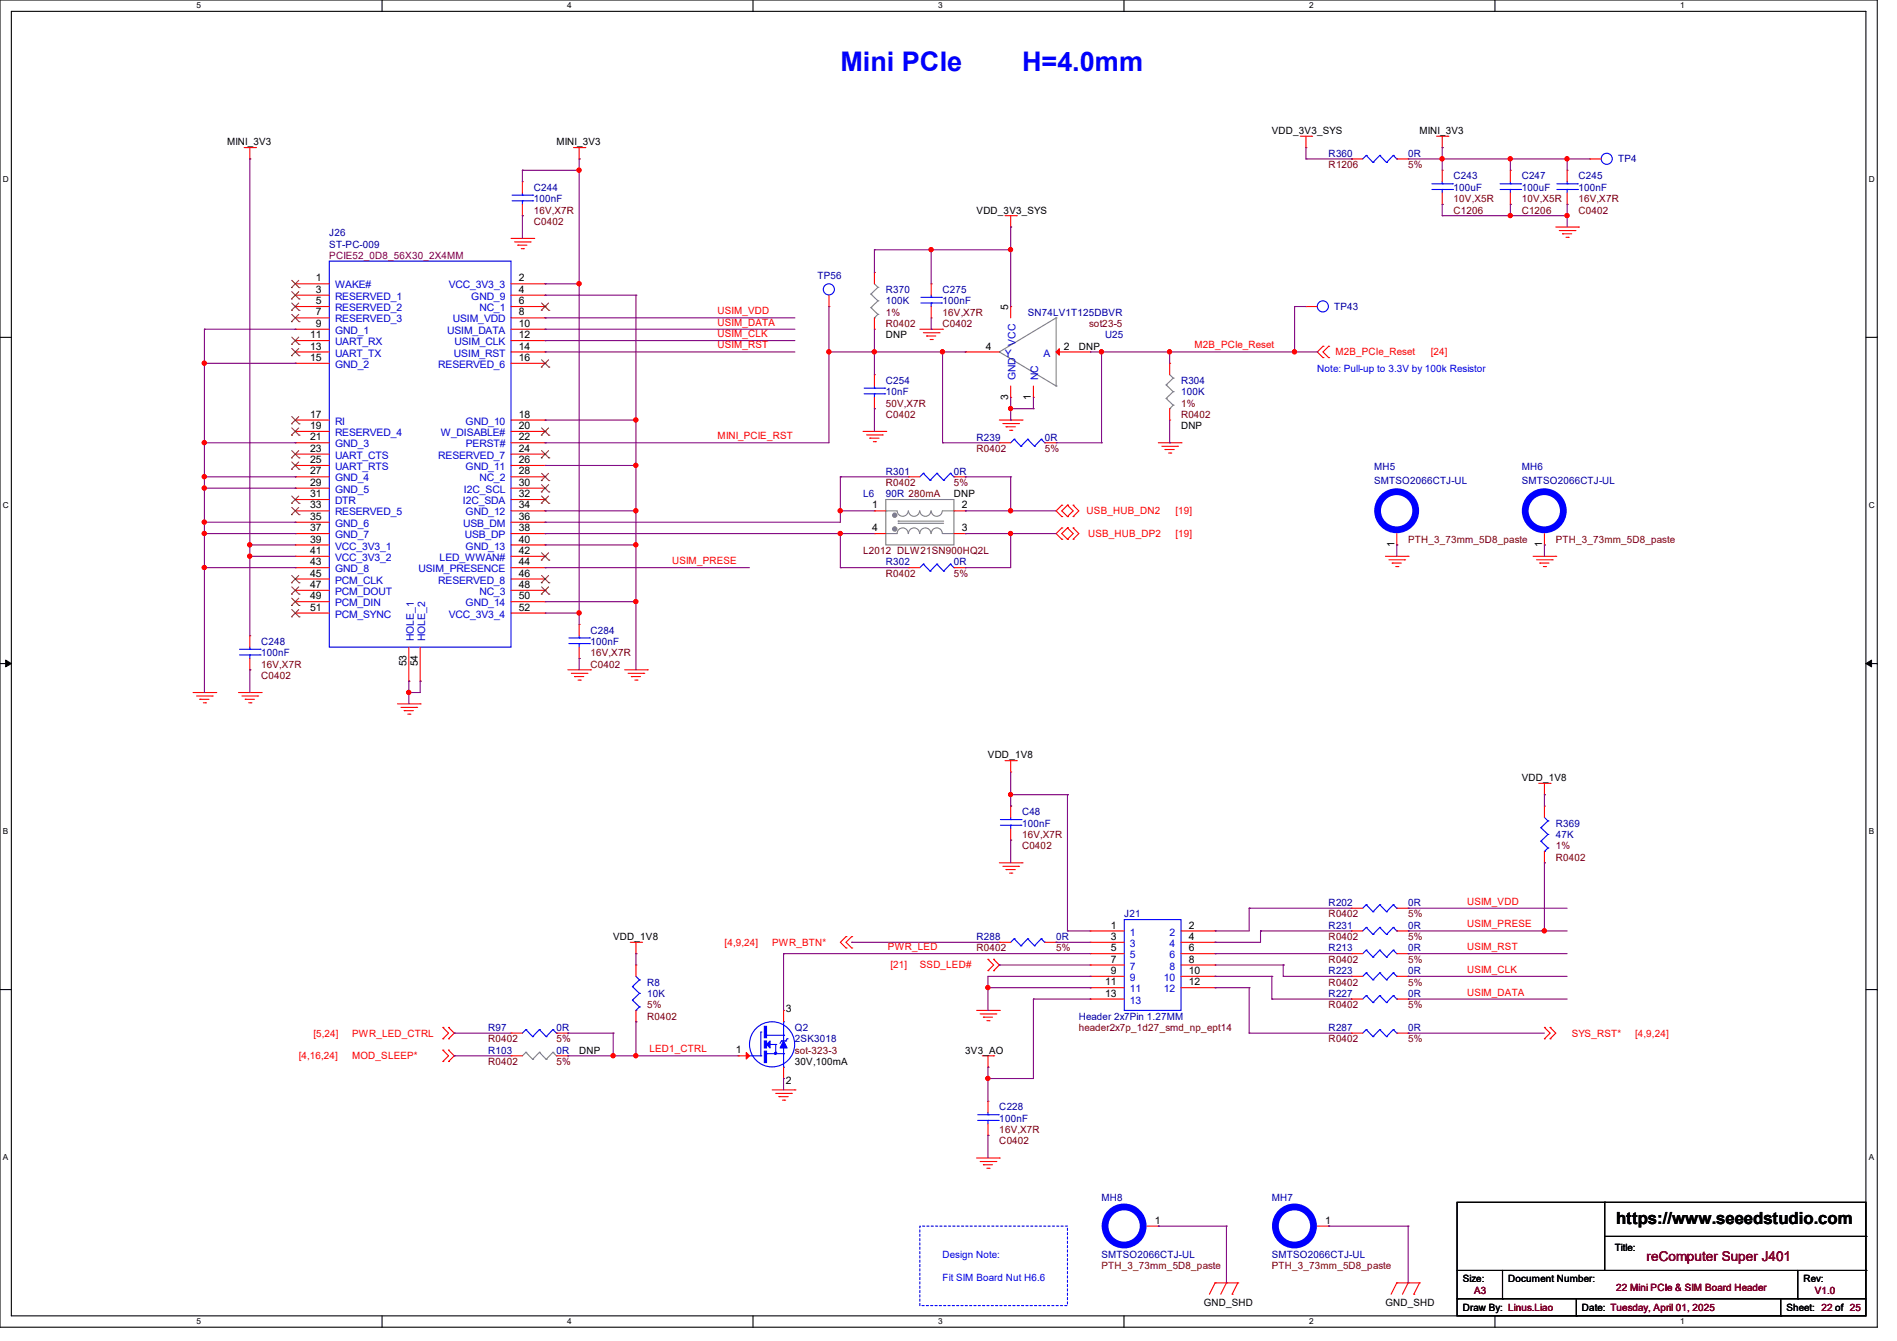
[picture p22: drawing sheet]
<svg xmlns="http://www.w3.org/2000/svg" width="297mm" height="210mm" viewBox="0 0 297 210" stroke-linecap="round" stroke-linejoin="round" font-family="sans-serif">
<defs><g id="words">
<g font-size="4.2" fill="#00f">
<text x="131.6" y="11">Mini PCIe</text>
<text x="160" y="11">H=4.0mm</text>
</g>
<text font-size="2.6" x="253" y="191.8">https://www.seeedstudio.com</text>
<text font-size="2.1" fill="#800000" x="257.8" y="197.5">reComputer Super J401</text>
<g font-size="1.6">
<text x="35.6" y="22.8">MINI_3V3</text>
<text x="87.1" y="22.8">MINI_3V3</text>
<text x="199.1" y="21">VDD_3V3_SYS</text>
<text x="222.2" y="21">MINI_3V3</text>
<text x="152.9" y="33.4">VDD_3V3_SYS</text>
<text x="49.4" y="44.1">1</text>
<text x="49.4" y="45.8">3</text>
<text x="49.4" y="47.6">5</text>
<text x="81.2" y="44.1">2</text>
<text x="81.2" y="45.8">4</text>
<text x="81.2" y="47.6">6</text>
<text x="48.6" y="53">11</text>
<text x="49.4" y="49.4">7</text>
<text x="49.4" y="51.2">9</text>
<text x="81.2" y="49.4">8</text>
<text x="81.2" y="51.2">10</text>
<text x="81.2" y="53">12</text>
<text x="138.7" y="53">DNP</text>
<text x="157.9" y="48.6" transform="rotate(-90 157.9 48.6)">5</text>
<text x="48.6" y="54.7">13</text>
<text x="48.6" y="56.5">15</text>
<text x="81.2" y="54.7">14</text>
<text x="81.2" y="56.5">16</text>
<text x="154.3" y="54.7">4</text>
<text x="166.6" y="54.7">2</text>
<text x="168.9" y="54.8">DNP</text>
<text x="48.6" y="65.4">17</text>
<text x="81.2" y="65.4">18</text>
<text x="157.9" y="62.6" transform="rotate(-90 157.9 62.6)">3</text>
<text x="161.4" y="62.6" transform="rotate(-90 161.4 62.6)">1</text>
<text x="48.6" y="67.2">19</text>
<text x="48.6" y="69">21</text>
<text x="48.6" y="70.7">23</text>
<text x="81.2" y="67.2">20</text>
<text x="81.2" y="69">22</text>
<text x="81.2" y="70.7">24</text>
<text x="184.9" y="67.2">DNP</text>
<text x="48.6" y="72.5">25</text>
<text x="48.6" y="74.3">27</text>
<text x="48.6" y="76.1">29</text>
<text x="48.6" y="77.9">31</text>
<text x="81.2" y="72.5">26</text>
<text x="81.2" y="74.3">28</text>
<text x="81.2" y="76.1">30</text>
<text x="81.2" y="77.9">32</text>
<text x="149.4" y="77.9">DNP</text>
<text x="48.6" y="79.6">33</text>
<text x="48.6" y="81.4">35</text>
<text x="48.6" y="83.2">37</text>
<text x="81.2" y="79.6">34</text>
<text x="81.2" y="81.4">36</text>
<text x="81.2" y="83.2">38</text>
<text x="136.6" y="79.6">1</text>
<text x="136.6" y="83.2">4</text>
<text x="150.6" y="79.6">2</text>
<text x="150.6" y="83.2">3</text>
<text x="48.6" y="85">39</text>
<text x="48.6" y="86.7">41</text>
<text x="48.6" y="88.5">43</text>
<text x="81.2" y="85">40</text>
<text x="81.2" y="86.7">42</text>
<text x="81.2" y="88.5">44</text>
<text x="218.3" y="85.7" transform="rotate(-90 218.3 85.7)">1</text>
<text x="241.4" y="85.7" transform="rotate(-90 241.4 85.7)">1</text>
<text x="48.6" y="90.3">45</text>
<text x="48.6" y="92.1">47</text>
<text x="48.6" y="93.9">49</text>
<text x="48.6" y="95.6">51</text>
<text x="81.2" y="90.3">46</text>
<text x="81.2" y="92.1">48</text>
<text x="81.2" y="93.9">50</text>
<text x="81.2" y="95.6">52</text>
<text x="63.6" y="104.3" transform="rotate(-90 63.6 104.3)">53</text>
<text x="65.4" y="104.3" transform="rotate(-90 65.4 104.3)">54</text>
<text x="154.7" y="118.8">VDD_1V8</text>
<text x="238.3" y="122.3">VDD_1V8</text>
<text x="96" y="147.2">VDD_1V8</text>
<text x="173.9" y="145.4">1</text>
<text x="173.9" y="147.2">3</text>
<text x="173.9" y="149">5</text>
<text x="186.1" y="145.4">2</text>
<text x="186.1" y="147.2">4</text>
<text x="186.1" y="149">6</text>
<text x="173" y="154.3">11</text>
<text x="173.9" y="150.8">7</text>
<text x="173.9" y="152.5">9</text>
<text x="186.1" y="150.8">8</text>
<text x="186.1" y="152.5">10</text>
<text x="186.1" y="154.3">12</text>
<text x="123.1" y="158.4">3</text>
<text x="173" y="156.1">13</text>
<text x="90.7" y="165">DNP</text>
<text x="115.2" y="165">1</text>
<text x="124.5" y="166.8">30V,100mA</text>
<text x="151.1" y="165">3V3_AO</text>
<text x="123.1" y="169.8">2</text>
<text x="180.8" y="191.6">1</text>
<text x="207.5" y="191.6">1</text>
<text x="252.8" y="196">Title:</text>
<text x="229" y="200.7">Size:</text>
<text x="236.1" y="200.7">Document Number:</text>
<text x="282.4" y="200.7">Rev:</text>
<text x="188.5" y="204.5">GND_SHD</text>
<text x="216.9" y="204.5">GND_SHD</text>
<text x="229" y="205.4">Draw By: Linus.Liao</text>
<text x="247.7" y="205.4">Date: Tuesday, April 01, 2025</text>
<text x="279.7" y="205.4">Sheet: 22 of 25</text>
</g>
<g font-size="1.6" fill="#0000a0">
<text x="83.6" y="29.9">C244</text>
<text x="208" y="24.6">R360</text>
<text x="220.5" y="24.6">0R</text>
<text x="227.6" y="28.1">C243</text>
<text x="227.6" y="29.9">100uF</text>
<text x="238.3" y="28.1">C247</text>
<text x="238.3" y="29.9">100uF</text>
<text x="247.1" y="28.1">C245</text>
<text x="247.1" y="29.9">100nF</text>
<text x="253.4" y="25.4">TP4</text>
<text x="83.6" y="31.7">100nF</text>
<text x="51.6" y="37">J26</text>
<text x="51.6" y="38.8">ST-PC-009</text>
<text x="128" y="43.8">TP56</text>
<text x="138.7" y="45.9">R370</text>
<text x="138.7" y="47.7">100K</text>
<text x="147.6" y="45.9">C275</text>
<text x="147.6" y="47.7">100nF</text>
<text x="160.9" y="49.4">SN74LV1T125DBVR</text>
<text x="173" y="53">U25</text>
<text x="208.9" y="48.6">TP43</text>
<text x="138.7" y="60.1">C254</text>
<text x="138.7" y="61.9">10nF</text>
<text x="184.9" y="60.1">R304</text>
<text x="184.9" y="61.9">100K</text>
<text x="152.9" y="69">R239</text>
<text x="163.6" y="69">0R</text>
<text x="135.1" y="77.9">L6</text>
<text x="138.7" y="74.3">R301</text>
<text x="138.7" y="77.9">90R 280mA</text>
<text x="149.3" y="74.3">0R</text>
<text x="215.1" y="73.6">MH5</text>
<text x="215.1" y="75.8">SMTSO2066CTJ-UL</text>
<text x="238.3" y="73.6">MH6</text>
<text x="238.3" y="75.8">SMTSO2066CTJ-UL</text>
<text x="138.7" y="88.6">R302</text>
<text x="149.3" y="88.6">0R</text>
<text x="40.9" y="101">C248</text>
<text x="92.5" y="99.2">C284</text>
<text x="92.5" y="101">100nF</text>
<text x="40.9" y="102.8">100nF</text>
<text x="160" y="127.7">C48</text>
<text x="160" y="129.5">100nF</text>
<text x="243.6" y="129.5">R369</text>
<text x="243.6" y="131.2">47K</text>
<text x="176" y="143.7">J21</text>
<text x="208" y="141.9">R202</text>
<text x="220.5" y="141.9">0R</text>
<text x="152.9" y="147.2">R288</text>
<text x="165.4" y="147.2">0R</text>
<text x="208" y="149">R213</text>
<text x="208" y="145.5">R231</text>
<text x="220.5" y="149">0R</text>
<text x="220.5" y="145.5">0R</text>
<text x="101.3" y="154.3">R8</text>
<text x="208" y="152.6">R223</text>
<text x="220.5" y="152.6">0R</text>
<text x="76.5" y="161.5">R97</text>
<text x="87.1" y="161.5">0R</text>
<text x="101.3" y="156.1">10K</text>
<text x="124.5" y="161.5">Q2</text>
<text x="168.9" y="159.7">Header 2x7Pin 1.27MM</text>
<text x="208" y="161.5">R287</text>
<text x="208" y="156.1">R227</text>
<text x="220.5" y="161.5">0R</text>
<text x="220.5" y="156.1">0R</text>
<text x="76.5" y="165">R103</text>
<text x="87.1" y="165">0R</text>
<text x="124.5" y="163.2">2SK3018</text>
<text x="156.5" y="173.9">C228</text>
<text x="156.5" y="175.7">100nF</text>
<text x="172.5" y="188.1">MH8</text>
<text x="199.1" y="188.1">MH7</text>
<text x="172.5" y="197">SMTSO2066CTJ-UL</text>
<text x="199.1" y="197">SMTSO2066CTJ-UL</text>
</g>
<g font-size="1.6" fill="#800000">
<text x="208" y="26.3">R1206</text>
<text x="220.5" y="26.3">5%</text>
<text x="83.6" y="35.2">C0402</text>
<text x="83.6" y="33.4">16V,X7R</text>
<text x="227.6" y="33.4">C1206</text>
<text x="227.6" y="31.7">10V,X5R</text>
<text x="238.3" y="33.4">C1206</text>
<text x="238.3" y="31.7">10V,X5R</text>
<text x="247.1" y="33.4">C0402</text>
<text x="247.1" y="31.7">16V,X7R</text>
<text x="138.7" y="49.4">1%</text>
<text x="138.7" y="51.2">R0402</text>
<text x="147.6" y="51.2">C0402</text>
<text x="147.6" y="49.4">16V,X7R</text>
<text x="170.5" y="51.2">sot23-5</text>
<text x="138.7" y="65.4">C0402</text>
<text x="138.7" y="63.7">50V,X7R</text>
<text x="184.9" y="63.7">1%</text>
<text x="184.9" y="65.4">R0402</text>
<text x="152.9" y="70.8">R0402</text>
<text x="163.6" y="70.8">5%</text>
<text x="138.7" y="76.1">R0402</text>
<text x="149.4" y="76.1">5%</text>
<text x="135.1" y="86.8">L2012 DLW21SN900HQ2L</text>
<text x="220.5" y="85">PTH_3_73mm_5D8_paste</text>
<text x="243.6" y="85">PTH_3_73mm_5D8_paste</text>
<text x="138.7" y="90.3">R0402</text>
<text x="149.4" y="90.3">5%</text>
<text x="40.9" y="106.3">C0402</text>
<text x="40.9" y="104.6">16V,X7R</text>
<text x="92.5" y="104.6">C0402</text>
<text x="92.5" y="102.8">16V,X7R</text>
<text x="160" y="131.2">16V,X7R</text>
<text x="160" y="133">C0402</text>
<text x="243.6" y="133">1%</text>
<text x="243.6" y="134.8">R0402</text>
<text x="208" y="143.7">R0402</text>
<text x="220.5" y="143.7">5%</text>
<text x="152.9" y="149">R0402</text>
<text x="165.4" y="149">5%</text>
<text x="208" y="147.2">R0402</text>
<text x="220.5" y="147.2">5%</text>
<text x="208" y="150.8">R0402</text>
<text x="208" y="154.3">R0402</text>
<text x="220.5" y="150.8">5%</text>
<text x="220.5" y="154.3">5%</text>
<text x="101.3" y="157.9">5%</text>
<text x="101.3" y="159.7">R0402</text>
<text x="168.9" y="161.5">header2x7p_1d27_smd_np_ept14</text>
<text x="208" y="157.9">R0402</text>
<text x="220.5" y="157.9">5%</text>
<text x="76.5" y="163.2">R0402</text>
<text x="76.5" y="166.8">R0402</text>
<text x="87.1" y="163.2">5%</text>
<text x="87.1" y="166.8">5%</text>
<text x="124.5" y="165">sot-323-3</text>
<text x="208" y="163.2">R0402</text>
<text x="220.5" y="163.2">5%</text>
<text x="156.5" y="179.2">C0402</text>
<text x="156.5" y="177.5">16V,X7R</text>
<text x="172.5" y="198.8">PTH_3_73mm_5D8_paste</text>
<text x="199.1" y="198.8">PTH_3_73mm_5D8_paste</text>
<text x="230.8" y="202.7">A3</text>
<text x="253" y="202.2">22 Mini PCIe &amp; SIM Board Header</text>
<text x="284.1" y="202.7">V1.0</text>
</g>
<text font-size="1.6" fill="#800040" x="51.6" y="40.6">PCIE52_0D8_56X30_2X4MM</text>
<g font-size="1.6" fill="#00c">
<text x="52.5" y="45.2">WAKE#</text>
<text x="52.5" y="46.9">RESERVED_1</text>
<text x="70.3" y="45.2">VCC_3V3_3</text>
<text x="73.8" y="46.9">GND_9</text>
<text x="52.5" y="48.7">RESERVED_2</text>
<text x="52.5" y="50.5">RESERVED_3</text>
<text x="52.5" y="52.3">GND_1</text>
<text x="70" y="52.3">USIM_DATA</text>
<text x="70.9" y="50.5">USIM_VDD</text>
<text x="75.1" y="48.7">NC_1</text>
<text x="52.5" y="54.1">UART_RX</text>
<text x="52.5" y="55.8">UART_TX</text>
<text x="52.5" y="57.6">GND_2</text>
<text x="68.6" y="57.6">RESERVED_6</text>
<text x="71.1" y="55.8">USIM_RST</text>
<text x="71.2" y="54.1">USIM_CLK</text>
<text x="157.4" y="55.8">Y</text>
<text x="159" y="59.6" transform="rotate(-90 159 59.6)">GND</text>
<text x="159" y="54.1" transform="rotate(-90 159 54.1)">VCC</text>
<text x="162.6" y="59.6" transform="rotate(-90 162.6 59.6)">NC</text>
<text x="163.4" y="55.8">A</text>
<text x="52.5" y="66.5">RI</text>
<text x="52.5" y="68.3">RESERVED_4</text>
<text x="52.5" y="70.1">GND_3</text>
<text x="52.5" y="71.8">UART_CTS</text>
<text x="68.6" y="71.8">RESERVED_7</text>
<text x="69" y="68.3">W_DISABLE#</text>
<text x="72.9" y="66.5">GND_10</text>
<text x="72.9" y="70.1">PERST#</text>
<text x="52.5" y="73.6">UART_RTS</text>
<text x="52.5" y="75.4">GND_4</text>
<text x="52.5" y="77.2">GND_5</text>
<text x="72.6" y="77.2">I2C_SCL</text>
<text x="72.9" y="73.6">GND_11</text>
<text x="75.1" y="75.4">NC_2</text>
<text x="52.5" y="79">DTR</text>
<text x="52.5" y="80.7">RESERVED_5</text>
<text x="52.5" y="82.5">GND_6</text>
<text x="72.5" y="79">I2C_SDA</text>
<text x="72.5" y="82.5">USB_DM</text>
<text x="72.9" y="80.7">GND_12</text>
<text x="52.5" y="84.3">GND_7</text>
<text x="52.5" y="86.1">VCC_3V3_1</text>
<text x="52.5" y="87.8">VCC_3V3_2</text>
<text x="52.5" y="89.6">GND_8</text>
<text x="65.5" y="89.6">USIM_PRESENCE</text>
<text x="68.8" y="87.8">LED_WWAN#</text>
<text x="72.8" y="84.3">USB_DP</text>
<text x="72.9" y="86.1">GND_13</text>
<text x="52.5" y="91.4">PCM_CLK</text>
<text x="52.5" y="93.2">PCM_DOUT</text>
<text x="52.5" y="95">PCM_DIN</text>
<text x="68.6" y="91.4">RESERVED_8</text>
<text x="72.9" y="95">GND_14</text>
<text x="75.1" y="93.2">NC_3</text>
<text x="52.5" y="96.7">PCM_SYNC</text>
<text x="64.8" y="100.5" transform="rotate(-90 64.8 100.5)">HOLE_1</text>
<text x="66.5" y="100.5" transform="rotate(-90 66.5 100.5)">HOLE_2</text>
<text x="70.3" y="96.7">VCC_3V3_4</text>
<text x="176.9" y="146.5">1</text>
<text x="176.9" y="148.3">3</text>
<text x="183.1" y="146.5">2</text>
<text x="183.1" y="148.3">4</text>
<text x="176.9" y="150.1">5</text>
<text x="176.9" y="151.9">7</text>
<text x="176.9" y="153.6">9</text>
<text x="176.9" y="155.4">11</text>
<text x="182.2" y="153.6">10</text>
<text x="182.2" y="155.4">12</text>
<text x="183.1" y="150.1">6</text>
<text x="183.1" y="151.9">8</text>
<text x="176.9" y="157.2">13</text>
</g>
<g font-size="1.6" fill="#f00">
<text x="112.4" y="49.2">USIM_VDD</text>
<text x="112.4" y="51">USIM_DATA</text>
<text x="112.4" y="52.8">USIM_CLK</text>
<text x="112.4" y="54.6">USIM_RST</text>
<text x="187" y="54.6">M2B_PCIe_Reset</text>
<text x="209.1" y="55.7">M2B_PCIe_Reset</text>
<text x="224" y="55.7">[24]</text>
<text x="112.4" y="68.8">MINI_PCIE_RST</text>
<text x="170.1" y="80.6">USB_HUB_DN2</text>
<text x="184" y="80.6">[19]</text>
<text x="105.2" y="88.3">USIM_PRESE</text>
<text x="170.3" y="84.1">USB_HUB_DP2</text>
<text x="184" y="84.1">[19]</text>
<text x="229.7" y="141.7">USIM_VDD</text>
<text x="113.5" y="148.1">[4,9,24]</text>
<text x="120.9" y="148.1">PWR_BTN*</text>
<text x="139" y="148.8">PWR_LED</text>
<text x="229.7" y="148.8">USIM_RST</text>
<text x="229.7" y="145.2">USIM_PRESE</text>
<text x="139.4" y="151.7">[21]</text>
<text x="144" y="151.7">SSD_LED#</text>
<text x="229.7" y="155.9">USIM_DATA</text>
<text x="229.7" y="152.4">USIM_CLK</text>
<text x="46.8" y="165.9">[4,16,24]</text>
<text x="49.1" y="162.3">[5,24]</text>
<text x="55.1" y="162.3">PWR_LED_CTRL</text>
<text x="55.1" y="165.9">MOD_SLEEP*</text>
<text x="101.7" y="164.8">LED1_CTRL</text>
<text x="246.1" y="162.3">SYS_RST*</text>
<text x="256" y="162.3">[4,9,24]</text>
</g>
<g font-size="1.6" fill="#00f">
<text x="206.2" y="58.3">Note: Pull-up to 3.3V by 100k Resistor</text>
<text x="147.6" y="197">Design Note:</text>
<text x="147.6" y="200.6">Fit SIM Board Nut H6.6</text>
</g>
<g font-size="1.3">
<text x="30.8" y="1.3">5</text>
<text x="88.8" y="1.3">4</text>
<text x="146.9" y="1.3">3</text>
<text x="205" y="1.3">2</text>
<text x="263.1" y="1.3">1</text>
<text x=".5" y="28.4">D</text>
<text x="292.6" y="28.4">D</text>
<text x=".5" y="79.5">C</text>
<text x="292.6" y="79.5">C</text>
<text x=".5" y="130.6">B</text>
<text x="292.6" y="130.6">B</text>
<text x=".5" y="181.7">A</text>
<text x="292.6" y="181.7">A</text>
<text x="30.8" y="207.4">5</text>
<text x="88.8" y="207.4">4</text>
<text x="146.9" y="207.4">3</text>
<text x="205" y="207.4">2</text>
<text x="263.1" y="207.4">1</text>
</g>
</g></defs>
<path d="M0 0h293.9v207.9h-293.9zM1.8 1.8h290.3v204.3h-290.3z" fill="none" stroke="#000" stroke-width=".17"/>
<g fill="#fff">
<path d="M30.8 .2h.7v1.4h-.7z"/>
<path d="M30.8 206.2h.7v1.4h-.7z"/>
</g>
<path d="M59.8 0v1.8M59.8 206.1v1.8" fill="none" stroke="#000" stroke-width=".17"/>
<g fill="#fff">
<path d="M88.8 .2h.7v1.4h-.7z"/>
<path d="M88.8 206.2h.7v1.4h-.7z"/>
</g>
<path d="M117.9 0v1.8M117.9 206.1v1.8" fill="none" stroke="#000" stroke-width=".17"/>
<g fill="#fff">
<path d="M146.9 .2h.7v1.4h-.7z"/>
<path d="M146.9 206.2h.7v1.4h-.7z"/>
</g>
<path d="M176 0v1.8M176 206.1v1.8" fill="none" stroke="#000" stroke-width=".17"/>
<g fill="#fff">
<path d="M205 .2h.7v1.4h-.7z"/>
<path d="M205 206.2h.7v1.4h-.7z"/>
</g>
<path d="M234.1 0v1.8M234.1 206.1v1.8" fill="none" stroke="#000" stroke-width=".17"/>
<g fill="#fff">
<path d="M263.1 .2h.6v1.4h-.6z"/>
<path d="M263.1 206.2h.6v1.4h-.6z"/>
<path d="M.5 27.3h.9v1.4h-.9z"/>
<path d="M292.6 27.3h.9v1.4h-.9z"/>
<path d="M.5 78.4h.9v1.4h-.9z"/>
<path d="M292.6 78.4h.9v1.4h-.9z"/>
</g>
<path d="M0 52.8h1.8M292.1 52.8h1.8" fill="none" stroke="#000" stroke-width=".17"/>
<g fill="#fff">
<path d="M.5 129.5h.8v1.4h-.8z"/>
<path d="M292.6 129.5h.8v1.4h-.8z"/>
</g>
<path d="M0 103.9h1.8M292.1 103.9h1.8" fill="none" stroke="#000" stroke-width=".17"/>
<path d="M.9 103.4l.9 .5-.9 .5zM292.1 103.9l.9-.5v1z" fill="#000" stroke="#000" stroke-width=".16"/>
<g fill="#fff">
<path d="M.5 180.5h.8v1.4h-.8z"/>
<path d="M292.6 180.5h.8v1.4h-.8z"/>
</g>
<g fill="none" stroke="#000" stroke-width=".17">
<path d="M0 155h1.8M292.1 155h1.8M228.1 188.3h64v17.8h-64zM228.1 199h64M235.2 199v4.4M251.2 188.3h.1M251.2 188.3v10.7M251.2 193.6h40.9M281.5 199v4.4M292.1 199h.1M292.1 193.6h.1M228.1 203.4h.1"/>
<path d="M228.1 203.4h64M235.2 203.4h.1M246.8 206.1h.1M246.8 203.4v2.7M278.8 206.1h.1M278.8 203.4v2.7M281.5 203.4h.1"/>
</g>
<path d="M144 192h23.1v12.5h-23.1z" fill="none" stroke="#00f" stroke-width=".17" stroke-dasharray=".3 .3"/>
<g fill="none" stroke="#f00" stroke-width=".17">
<path d="M38.2 23.1h1.8M39.1 24.9h.1M39.1 23.1v1.8M40 23.1h.1M80 37.3h3.6M80.6 37.9h2.4M81.1 38.4h.1M81.1 38.4h1.4M81.6 38.9h.4M81.8 28.4h.1M81.8 33.8h.1M81.8 28.4v1.8"/>
<path d="M81.8 32v1.8M82 38.9h.1M83 37.9h.1M83.6 37.3h.1M89.8 23.1h1.8M90.7 24.9h.1M90.7 23.1v1.8M91.6 23.1h.1M157.4 33.8h1.7M158.2 35.6h.1M158.2 33.8v1.8M159.1 33.8h.1"/>
<path d="M203.6 21.3h1.8M204.5 23.1h.1M204.5 21.3v1.8M205.4 21.3h.1M211.6 24.9h.1M211.6 24.9h1.8M218.7 24.9h1.8M220.5 24.9h.1M224.9 21.3h1.8M225.8 23.1h.1M225.8 26.7h.1M225.8 32h.1"/>
<path d="M225.8 21.3v1.8M225.8 26.7v1.7M225.8 30.2v1.8M226.7 21.3h.1M236.5 26.7h.1M236.5 32h.1M236.5 26.7v1.7M236.5 30.2v1.8M243.6 35.6h3.5M244.1 36.1h2.5M244.6 36.6h.1M244.6 36.6h1.5"/>
<path d="M245.2 37.2h.3M245.4 26.7h.1M245.4 32h.1M245.4 26.7v1.7M245.4 30.2v1.8M245.5 37.2h.1M246.6 36.1h.1M247.1 35.6h.1M248.9 24.9h.1M248.9 24.9h1.8M46.2 44.4h.1M46.2 46.2h.1"/>
<path d="M46.2 48h.1M46.2 49.8h.1M46.2 51.6h.1M46.2 53.3h.1M46.2 55.1h.1M46.2 56.9h.1M46.2 51.6h5.4M46.2 44.4h5.4M46.2 46.2h5.4M46.2 48h5.4M46.2 49.8h5.4M46.2 53.3h5.4"/>
<path d="M46.2 55.1h5.4M46.2 56.9h5.4M80 51.6h5.3M80 44.4h5.3M80 46.2h5.3M80 48h5.3M80 49.8h5.3M80 53.3h5.3M80 55.1h5.3M80 56.9h5.3M85.3 44.4h.1M85.3 46.2h.1"/>
<path d="M85.3 48h.1M85.3 49.8h.1M85.3 51.6h.1M85.3 53.3h.1M85.3 55.1h.1M85.3 56.9h.1M129.8 48h.1M129.8 46.2v1.8M136.9 58.7h.1M136.9 42.7h.1M136.9 51.6h.1M136.9 42.7v1.7"/>
<path d="M136.9 49.8v1.8M136.9 58.7v1.8M144 51.6h3.6M144.6 52.1h2.4M145.1 52.6h.1M145.1 52.6h1.4M145.6 53.2h.4M145.8 44.4h.1M145.8 49.8h.1M145.8 44.4v1.8M145.8 48v1.8M146 53.2h.1"/>
<path d="M147 52.1h.1M147.6 51.6h.1M151.1 55.1h.1M151.1 55.1h5.4M158.2 48h.1M158.2 48v1.8M165.4 55.1h5.3M170.7 55.1h.1M183.1 56.9h.1M183.1 56.9v1.8M204.5 48h.1M204.5 48h1.7"/>
<path d="M207.1 54.2h.1M207.1 56h.1M207.1 54.2l-.9 .9 .9 .9M208 56h.1M208 54.2h.1M208 54.2l-.9 .9 .9 .9M46.2 65.8h.1M46.2 67.6h.1M46.2 69.3h.1M46.2 71.1h.1M46.2 72.9h.1M46.2 74.7h.1"/>
<path d="M46.2 76.5h.1M46.2 78.2h.1M46.2 67.6h5.4M46.2 69.3h5.4M46.2 65.8h5.4M46.2 71.1h5.4M46.2 72.9h5.4M46.2 74.7h5.4M46.2 76.5h5.4M46.2 78.2h5.4M80 67.6h5.3M80 69.3h5.3"/>
<path d="M80 65.8h5.3M80 71.1h5.3M80 72.9h5.3M80 74.7h5.3M80 76.5h5.3M80 78.2h5.3M85.3 65.8h.1M85.3 67.6h.1M85.3 69.3h.1M85.3 71.1h.1M85.3 72.9h.1M85.3 74.7h.1"/>
<path d="M85.3 76.5h.1M85.3 78.2h.1M135.1 67.6h3.6M135.7 68.1h2.4M136.2 68.6h.1M136.2 68.6h1.4M136.7 69.2h.4M136.9 64h.1M136.9 62.2v1.8M137.1 69.2h.1M138.1 68.1h.1M138.7 67.6h.1"/>
<path d="M142.2 74.7h.1M142.2 74.7h1.8M149.4 74.7h1.7M151.1 74.7h.1M156.5 69.3h.1M156.5 69.3h1.7M156.5 65.8h3.5M157 66.3h2.5M157.5 66.8h.1M157.5 66.8h1.5M158.1 67.4h.3M158.2 62.2h.1"/>
<path d="M158.2 60.5v1.7M158.4 67.4h.1M159.5 66.3h.1M160 65.8h.1M161.8 62.2h.1M161.8 60.5v1.7M163.6 69.3h1.8M165.4 69.3h.1M166.2 79.1h.1M166.2 79.1l-.8 .9 .8 .9M167.1 79.1h.1M167.1 79.1l.9 .9-.9 .9"/>
<path d="M167.1 79.1l-.9 .9 .9 .9M168 79.1h.1M168 79.1l.9 .9-.9 .9M181.4 69.3h3.5M181.9 69.9h2.5M182.4 70.4h.1M182.4 70.4h1.5M183 71h.3M183.1 65.8h.1M183.1 64v1.8M183.3 71h.1M184.4 69.9h.1"/>
<path d="M184.9 69.3h.1M39.1 99.6h.1M39.1 99.6v1.7M46.2 80h.1M46.2 81.8h.1M46.2 83.6h.1M46.2 85.3h.1M46.2 87.1h.1M46.2 88.9h.1M46.2 90.7h.1M46.2 92.5h.1M46.2 94.2h.1"/>
<path d="M46.2 96h.1M46.2 87.1h5.4M46.2 80h5.4M46.2 83.6h5.4M46.2 88.9h5.4M46.2 81.8h5.4M46.2 85.3h5.4M46.2 90.7h5.4M46.2 92.5h5.4M46.2 94.2h5.4M46.2 96h5.4M80 87.1h5.3"/>
<path d="M80 80h5.3M80 83.6h5.3M80 88.9h5.3M80 81.8h5.3M80 85.3h5.3M80 90.7h5.3M80 92.5h5.3M80 94.2h5.3M80 96h5.3M85.3 80h.1M85.3 81.8h.1M85.3 83.6h.1"/>
<path d="M85.3 85.3h.1M85.3 87.1h.1M85.3 88.9h.1M85.3 90.7h.1M85.3 92.5h.1M85.3 94.2h.1M85.3 96h.1M90.7 97.8h.1M90.7 97.8v1.8M136.9 80h.1M136.9 83.6h.1M136.9 80h1.8"/>
<path d="M136.9 83.6h1.8M142.2 88.9h.1M142.2 88.9h1.8M149.4 80h1.7M149.4 83.6h1.7M149.4 88.9h1.7M151.1 80h.1M151.1 83.6h.1M151.1 88.9h.1M166.2 80.9h.1M166.2 82.7h.1M166.2 84.5h.1"/>
<path d="M166.2 82.7l-.8 .9 .8 .9M167.1 80.9h.1M167.1 84.5h.1M167.1 82.7h.1M167.1 82.7l.9 .9-.9 .9M167.1 82.7l-.9 .9 .9 .9M168 80.9h.1M168 82.7h.1M168 84.5h.1M168 82.7l.9 .9-.9 .9M216.9 87.1h3.6M217.5 87.7h2.4"/>
<path d="M218 88.2h.1M218 88.2h1.4M218.5 88.7h.4M218.7 85.3h.1M218.7 83.6v1.7M218.9 88.7h.1M219.9 87.7h.1M220.5 87.1h.1M240 87.1h3.6M240.6 87.7h2.4M241.1 88.2h.1M241.1 88.2h1.4"/>
<path d="M241.6 88.7h.4M241.8 85.3h.1M241.8 83.6v1.7M242 88.7h.1M243 87.7h.1M243.6 87.1h.1M30.2 108.5h3.6M30.8 109h2.4M31.3 109.5h.1M31.3 109.5h1.4M31.8 110.1h.4M32.2 110.1h.1"/>
<path d="M33.2 109h.1M33.8 108.5h.1M37.3 108.5h3.6M37.9 109h2.4M38.4 109.5h.1M38.4 109.5h1.4M38.9 110.1h.4M39.1 104.9h.1M39.1 103.1v1.8M39.3 110.1h.1M40.3 109h.1M40.9 108.5h.1"/>
<path d="M62.2 110.2h3.6M62.8 110.8h2.4M63.3 111.3h.1M63.3 111.3h1.4M63.8 111.8h.4M64 106.7h.1M64 101.3v5.4M64.2 111.8h.1M65.2 110.8h.1M65.8 110.2h.1M65.8 106.7h.1M65.8 101.3v5.4"/>
<path d="M88.9 104.9h3.6M89.5 105.5h2.4M90 106h.1M90 106h1.4M90.5 106.5h.3M90.7 103.1h.1M90.7 101.3v1.8M90.8 106.5h.1M91.9 105.5h.1M92.5 104.9h.1M97.8 104.9h3.5M98.3 105.5h2.5"/>
<path d="M98.8 106h.1M98.8 106h1.5M99.4 106.5h.3M99.7 106.5h.1M100.8 105.5h.1M101.3 104.9h.1M157.4 119.1h1.7M158.2 119.1v1.8M159.1 119.1h.1M156.5 135.1h3.5M157 135.7h2.5M157.5 136.2h.1"/>
<path d="M157.5 136.2h1.5M158.1 136.7h.3M158.2 120.9h.1M158.2 126.2h.1M158.2 131.6h.1M158.2 126.2v1.8M158.2 129.8v1.8M158.4 136.7h.1M159.5 135.7h.1M160 135.1h.1M240.9 122.7h1.8M241.8 124.5h.1"/>
<path d="M241.8 126.2h.1M241.8 135.1h.1M241.8 122.7v1.8M241.8 126.2v1.8M241.8 133.3v1.8M242.7 122.7h.1M98.7 147.6h1.8M99.6 149.4h.1M99.6 151.1h.1M99.6 147.6v1.8M99.6 151.1v1.8M99.6 158.2v1.8"/>
<path d="M100.5 147.6h.1M122.7 158.2h.1M122.7 158.2v1.8M132.5 146.7h.1M132.5 148.5h.1M132.5 146.7l-.9 .9 .9 .9M133.3 146.7h.1M133.3 148.5h.1M133.3 146.7l-.8 .9 .8 .9M152.9 158.2h3.6M153.5 158.8h2.4M154 159.3h.1"/>
<path d="M154 159.3h1.4M154.5 159.9h.4M154.7 152h.1M154.7 150.2h.1M154.7 150.2l.9 .9-.9 .9M154.9 159.9h.1M155.6 150.2h.1M155.6 152h.1M155.6 150.2l.9 .9-.9 .9M155.9 158.8h.1M156.5 158.2h.1M156.5 147.6h.1"/>
<path d="M156.5 147.6h1.7M163.6 147.6h1.8M165.4 147.6h.1M170.7 145.8h.1M170.7 147.6h.1M170.7 149.4h.1M170.7 151.1h.1M170.7 152.9h.1M170.7 154.7h.1M170.7 156.5h.1M170.7 147.6h5.3M170.7 149.4h5.3"/>
<path d="M170.7 152.9h5.3M170.7 156.5h5.3M170.7 145.8h5.3M170.7 151.1h5.3M170.7 154.7h5.3M184.9 147.6h5.3M184.9 149.4h5.3M184.9 152.9h5.3M184.9 145.8h5.3M184.9 151.1h5.3M184.9 154.7h5.3M190.2 145.8h.1"/>
<path d="M190.2 147.6h.1M190.2 149.4h.1M190.2 151.1h.1M190.2 152.9h.1M190.2 154.7h.1M211.6 149.4h.1M211.6 152.9h.1M211.6 142.2h.1M211.6 156.5h.1M211.6 145.8h.1M211.6 149.4h1.8M211.6 152.9h1.8"/>
<path d="M211.6 142.2h1.8M211.6 156.5h1.8M211.6 145.8h1.8M218.7 149.4h1.8M218.7 152.9h1.8M218.7 142.2h1.8M218.7 156.5h1.8M218.7 145.8h1.8M220.5 149.4h.1M220.5 152.9h.1M220.5 142.2h.1M220.5 156.5h.1"/>
<path d="M220.5 145.8h.1M69.3 162.7h.1M69.3 160.9h.1M69.3 166.2h.1M69.3 164.5h.1M69.3 160.9l.9 .9-.9 .9M69.3 164.5l.9 .9-.9 .8M70.2 160.9h.1M70.2 162.7h.1M70.2 164.5h.1M70.2 166.2h.1M70.2 160.9l.9 .9-.9 .9"/>
<path d="M70.2 164.5l.9 .9-.9 .8M80 161.8h.1M80 165.4h.1M80 165.4h1.8M80 161.8h1.8M87.1 165.4h1.8M87.1 161.8h1.8M88.9 161.8h.1M88.9 165.4h.1M99.6 160h.1M115.6 165.4h.1M115.6 165.4h1.7"/>
<path d="M120.9 170.7h3.6M121.5 171.2h2.4M122 171.7h.1M122 171.7h1.4M122.5 172.3h.4M122.7 168.9h.1M122.7 167.1v1.8M122.9 172.3h.1M123.9 171.2h.1M124.5 170.7h.1M153.8 165.4h1.8M154.7 167.1h.1"/>
<path d="M154.7 172.5h.1M154.7 177.8h.1M154.7 165.4v1.7M154.7 172.5v1.7M154.7 176v1.8M155.6 165.4h.1M211.6 161.8h.1M211.6 161.8h1.8M218.7 161.8h1.8M220.5 161.8h.1M241.8 160.9h.1M241.8 162.7h.1"/>
<path d="M241.8 160.9l.9 .9-.9 .9M242.7 160.9h.1M242.7 162.7h.1M242.7 160.9l.9 .9-.9 .9M152.9 181.4h3.6M153.5 181.9h2.4M154 182.4h.1M154 182.4h1.4M154.5 183h.4M154.9 183h.1M155.9 181.9h.1M156.5 181.4h.1"/>
<path d="M179.6 192h1.8M181.4 192h.1M206.2 192h1.8M208 192h.1M190.2 200.9h.1M190.2 200.9l-.8 1.8M190.2 200.9h3.6M192 200.9h.1M192 200.9l-.9 1.8M192.9 202.7h.1M193.8 200.9h.1M193.8 200.9l-.9 1.8"/>
<path d="M218.7 200.9h.1M218.7 200.9h3.5M218.7 200.9l-.9 1.8M220.5 200.9h.1M220.5 200.9l-.9 1.8M221.4 202.7h.1M222.2 200.9h.1M222.2 200.9l-.8 1.8"/>
</g>
<g fill="none" stroke="#808080" stroke-width=".17">
<path d="M136.4 46.1h.1M136.4 48.2h.1M136.4 46.1l1.1 1M136.4 48.2l1.1 1M136.9 49.8h.1M136.9 44.4l.6 .6M137.5 45h.1M137.5 47.1h.1M137.5 49.2h.1M137.5 45l-1.1 1.1M137.5 47.1l-1.1 1.1M137.5 49.2l-.6 .6"/>
<path d="M156.5 55.1h.1M156.5 55.1l8.9 5.4M165.4 49.8h.1M165.4 49.8l-8.9 5.3M165.4 49.8v10.7M183.1 58.7l.6 .5M183.7 59.2h.1M183.7 59.2l-1.1 1.1M138.7 78.2h10.7v7.1h-10.7zM165.4 60.5h.1M182.6 60.3h.1M182.6 62.4h.1"/>
<path d="M182.6 60.3l1.1 1M182.6 62.4l1.1 1.1M183.1 64h.1M183.7 61.3h.1M183.7 63.5h.1M183.7 61.3l-1.1 1.1M183.7 63.5l-.6 .5M138.7 80h1.8a.87 .87 0 0 0 .8 .9 .87 .87 0 0 0 .9-.9M138.7 83.6h1.8a.87 .87 0 0 1 .8-.9 .87 .87 0 0 1 .9 .9M138.7 80h.1M138.7 83.6h.1M140.6 81.6h.1"/>
<path d="M140.6 82h.1M140.6 81.6h7.1M140.6 82h7.1M142.2 80a.87 .87 0 0 0 .9 .9 .87 .87 0 0 0 .9-.9M142.2 83.6a.87 .87 0 0 1 .9-.9 .87 .87 0 0 1 .9 .9M144 83.6a.87 .87 0 0 1 .9-.9 .87 .87 0 0 1 .9 .9M144 80a.87 .87 0 0 0 .9 .9 .87 .87 0 0 0 .9-.9M145.8 83.6a.87 .87 0 0 1 .9-.9 .87 .87 0 0 1 .8 .9M145.8 80a.87 .87 0 0 0 .9 .9 .87 .87 0 0 0 .8-.9M147.6 80h1.8M147.6 83.6h1.8M149.4 80h.1"/>
<path d="M149.4 83.6h.1M82.3 164.8h.1M82.3 164.8l-.5 .6M82.3 164.8l1.1 1.1M83.4 165.9h.1M84.5 164.8h.1M84.5 164.8l-1.1 1.1M84.5 164.8l1 1.1M85.5 165.9h.1M86.6 164.8h.1M86.6 164.8l-1.1 1.1M86.6 164.8l.5 .6"/>
<path d="M87.1 165.4h.1"/>
</g>
<g fill="#808080" stroke="#808080" stroke-width=".17">
<circle cx="140.1" cy="80.7" r=".34"/>
<circle cx="140.1" cy="82.8" r=".34"/>
</g>
<g fill="none" stroke="#00f" stroke-width=".17">
<path d="M80.2 30.6h3.2M80.2 31.5h3.2M81.8 31.5h.1M81.8 30.6h.1M81.8 30.2v.4M81.8 31.5v.5M83.4 30.6h.1M83.4 31.5h.1M213.9 24.3h.1M213.9 24.3l-.5 .6M213.9 24.3l1.1 1.1M215 25.4h.1"/>
<path d="M216 24.3h.1M216 24.3l-1 1.1M216 24.3l1.1 1.1M217.1 25.4h.1M218.1 24.3h.1M218.1 24.3l-1 1.1M218.1 24.3l.6 .6M218.7 24.9h.1M224.2 28.8h3.2M224.2 29.7h3.2M225.8 29.7h.1M225.8 28.8h.1"/>
<path d="M225.8 28.4v.4M225.8 29.7v.5M227.4 28.8h.1M227.4 29.7h.1M234.9 28.8h3.2M234.9 29.7h3.2M236.5 29.7h.1M236.5 28.8h.1M236.5 28.4v.4M236.5 29.7v.5M238.1 28.8h.1M238.1 29.7h.1"/>
<path d="M243.8 28.8h3.2M243.8 29.7h3.2M245.4 29.7h.1M245.4 28.8h.1M245.4 28.4v.4M245.4 29.7v.5M247 28.8h.1M247 29.7h.1M51.6 40.9h28.4v60.4h-28.4zM144.2 46.6h3.2M144.2 47.5h3.2M145.8 47.5h.1"/>
<path d="M145.8 46.6h.1M145.8 46.2v.4M145.8 47.5v.5M147.4 46.6h.1M147.4 47.5h.1M135.3 60.8h3.2M135.3 61.7h3.2M136.9 61.7h.1M136.9 60.8h.1M136.9 60.5v.3M136.9 61.7v.5M138.5 60.8h.1"/>
<path d="M138.5 61.7h.1M144.6 74.1h.1M144.6 74.1l-.6 .6M144.6 74.1l1 1.1M145.6 75.2h.1M146.7 74.1h.1M146.7 74.1l-1.1 1.1M146.7 74.1l1 1.1M147.7 75.2h.1M148.8 74.1h.1M148.8 74.1l-1.1 1.1M148.8 74.1l.6 .6"/>
<path d="M149.4 74.7h.1M158.8 68.8h.1M158.8 68.8l-.6 .5M158.8 68.8l1.1 1.1M159.9 69.9h.1M160.9 68.8h.1M160.9 68.8l-1 1.1M160.9 68.8l1.1 1.1M162 69.9h.1M163 68.8h.1M163 68.8l-1 1.1M163 68.8l.6 .5"/>
<path d="M163.6 69.3h.1M89.1 99.9h3.2M90.7 99.9h.1M90.7 99.6v.3M92.3 99.9h.1M144.6 88.3h.1M144.6 88.3l-.6 .6M144.6 88.3l1 1.2M145.6 89.5h.1M146.7 88.3h.1M146.7 88.3l-1.1 1.2M146.7 88.3l1 1.2"/>
<path d="M147.7 89.5h.1M148.8 88.3h.1M148.8 88.3l-1.1 1.2M148.8 88.3l.6 .6M149.4 88.9h.1M37.5 101.7h3.2M37.5 102.6h3.2M39.1 102.6h.1M39.1 101.7h.1M39.1 101.3v.4M39.1 102.6v.5M40.7 101.7h.1"/>
<path d="M40.7 102.6h.1M89.1 100.8h3.2M90.7 100.8h.1M90.7 100.8v.5M92.3 100.8h.1M156.6 128.4h3.3M156.6 129.2h3.3M158.2 129.2h.1M158.2 128.4h.1M158.2 128v.4M158.2 129.2v.6M159.9 128.4h.1"/>
<path d="M159.9 129.2h.1M241.3 129.6h.1M241.3 131.7h.1M241.3 129.6l1.1 1.1M241.3 131.7l1.1 1.1M241.8 133.3h.1M241.8 128l.6 .6M242.4 128.6h.1M242.4 130.7h.1M242.4 132.8h.1M242.4 128.6l-1.1 1M242.4 130.7l-1.1 1"/>
<path d="M242.4 132.8l-.6 .5M99 154.5h.1M99 156.6h.1M99 154.5l1.1 1.1M99 156.6l1.1 1.1M99.6 158.2h.1M99.6 152.9l.5 .6M100.1 153.5h.1M100.1 155.6h.1M100.1 157.7h.1M100.1 153.5l-1.1 1M100.1 155.6l-1.1 1"/>
<path d="M100.1 157.7l-.5 .5M158.8 147h.1M158.8 147l-.6 .6M158.8 147l1.1 1.1M159.9 148.1h.1M160.9 147h.1M160.9 147l-1 1.1M160.9 147l1.1 1.1M162 148.1h.1M163 147h.1M163 147l-1 1.1M163 147l.6 .6"/>
<path d="M163.6 147.6h.1M176 144h8.9v14.2h-8.9zM213.9 148.8h.1M213.9 152.4h.1M213.9 141.7h.1M213.9 155.9h.1M213.9 145.2h.1M213.9 148.8l-.5 .6M213.9 148.8l1.1 1.1M213.9 152.4l-.5 .5M213.9 152.4l1.1 1.1M213.9 141.7l-.5 .5"/>
<path d="M213.9 141.7l1.1 1.1M213.9 155.9l-.5 .6M213.9 155.9l1.1 1.1M213.9 145.2l-.5 .6M213.9 145.2l1.1 1.1M215 149.9h.1M215 153.5h.1M215 142.8h.1M215 157h.1M215 146.3h.1M216 148.8h.1M216 152.4h.1"/>
<path d="M216 141.7h.1M216 155.9h.1M216 145.2h.1M216 148.8l-1 1.1M216 148.8l1.1 1.1M216 152.4l-1 1.1M216 152.4l1.1 1.1M216 141.7l-1 1.1M216 141.7l1.1 1.1M216 155.9l-1 1.1M216 155.9l1.1 1.1M216 145.2l-1 1.1"/>
<path d="M216 145.2l1.1 1.1M217.1 149.9h.1M217.1 153.5h.1M217.1 142.8h.1M217.1 157h.1M217.1 146.3h.1M218.1 148.8h.1M218.1 152.4h.1M218.1 141.7h.1M218.1 155.9h.1M218.1 145.2h.1M218.1 148.8l-1 1.1"/>
<path d="M218.1 148.8l.6 .6M218.1 152.4l-1 1.1M218.1 152.4l.6 .5M218.1 141.7l-1 1.1M218.1 141.7l.6 .5M218.1 155.9l-1 1.1M218.1 155.9l.6 .6M218.1 145.2l-1 1.1M218.1 145.2l.6 .6M218.7 149.4h.1M218.7 152.9h.1M218.7 142.2h.1"/>
<path d="M218.7 156.5h.1M218.7 145.8h.1M82.3 161.2h.1M82.3 161.2l-.5 .6M82.3 161.2l1.1 1.1M83.4 162.3h.1M84.5 161.2h.1M84.5 161.2l-1.1 1.1M84.5 161.2l1 1.1M85.5 162.3h.1M86.6 161.2h.1M86.6 161.2l-1.1 1.1"/>
<path d="M86.6 161.2l.5 .6M87.1 161.8h.1M117.3 165.4h1.8M119.1 165.4h.1M119.1 161.6h.1M119.1 161.6v3.8M120 165h.1M120 165h1.2M120 162.1h2.7M120.6 163.6h.9M121.5 163.6h.1M121.5 164.8h.1"/>
<path d="M121.5 163.6v1.2M121.6 165h1.1M122.3 163h.1M122.3 163l-.2 .4M122.3 163h.7M122.7 165h.1M122.7 167.1h.1M122.7 162.1h.1M122.7 160h.1M122.7 160v3M122.7 164.1v3M123 163h.1"/>
<path d="M123.2 162.7h.1M123.2 162.7l-.2 .3M153.1 174.6h3.2M153.1 175.5h3.2M154.7 175.5h.1M154.7 174.6h.1M154.7 174.2v.4M154.7 175.5v.5M156.3 174.6h.1M156.3 175.5h.1M213.9 161.2h.1M213.9 161.2l-.5 .6"/>
<path d="M213.9 161.2l1.1 1.1M215 162.3h.1M216 161.2h.1M216 161.2l-1 1.1M216 161.2l1.1 1.1M217.1 162.3h.1M218.1 161.2h.1M218.1 161.2l-1 1.1M218.1 161.2l.6 .6M218.7 161.8h.1"/>
<circle cx="251.6" cy="24.9" r=".87"/>
<circle cx="129.8" cy="45.3" r=".87"/>
<circle cx="207.1" cy="48" r=".87"/>
<circle cx="120.9" cy="163.6" r="3.5"/>
</g>
<g fill="#00f" stroke="#00f" stroke-width=".17">
<path d="M120.6 163v1.1l-.6-.5z"/>
<path d="M119.7 160.7h.3v1.8h-.3z" fill-rule="evenodd"/>
<path d="M119.7 164.6h.3v1.8h-.3z" fill-rule="evenodd"/>
<path d="M119.7 163h.3v1.1h-.3z" fill-rule="evenodd"/>
<path d="M122.7 163l.5 1.1h-1.1z" fill-rule="evenodd"/>
<circle cx="121.4" cy="165" r=".17"/>
</g>
<g fill="#f00" stroke="#f00" stroke-width=".17">
<path d="M116.8 164.8l.5 .6-.5 .5z"/>
<path d="M165.9 54.6v1l-.5-.5z"/>
<circle cx="245.3" cy="24.9" r=".32"/>
<circle cx="236.5" cy="24.9" r=".32"/>
<circle cx="245.3" cy="33.8" r=".32"/>
<circle cx="236.5" cy="33.8" r=".32"/>
<circle cx="90.7" cy="26.6" r=".32"/>
<circle cx="99.5" cy="65.8" r=".32"/>
<circle cx="39.1" cy="85.3" r=".32"/>
<circle cx="39.1" cy="87.1" r=".32"/>
<circle cx="32" cy="56.9" r=".32"/>
<circle cx="32" cy="81.8" r=".32"/>
<circle cx="32" cy="83.5" r=".32"/>
<circle cx="32" cy="69.3" r=".32"/>
<circle cx="32" cy="88.9" r=".32"/>
<circle cx="99.5" cy="94.2" r=".32"/>
<circle cx="90.7" cy="96" r=".32"/>
<circle cx="90.7" cy="44.4" r=".32"/>
<circle cx="99.5" cy="80" r=".32"/>
<circle cx="99.5" cy="72.9" r=".32"/>
<circle cx="99.5" cy="85.3" r=".32"/>
<circle cx="64" cy="108.4" r=".32"/>
<circle cx="131.6" cy="83.5" r=".32"/>
<circle cx="131.6" cy="80" r=".32"/>
<circle cx="158.2" cy="83.5" r=".32"/>
<circle cx="158.2" cy="80" r=".32"/>
<circle cx="183.1" cy="55.1" r=".32"/>
<circle cx="32" cy="74.7" r=".32"/>
<circle cx="32" cy="76.4" r=".32"/>
<circle cx="241.8" cy="145.8" r=".32"/>
<circle cx="158.2" cy="64" r=".32"/>
<circle cx="145.8" cy="39.1" r=".32"/>
<circle cx="158.2" cy="39.1" r=".32"/>
<circle cx="147.6" cy="55.1" r=".32"/>
<circle cx="172.4" cy="55.1" r=".32"/>
<circle cx="136.9" cy="55.1" r=".32"/>
<circle cx="202.7" cy="55.1" r=".32"/>
<circle cx="129.8" cy="55.1" r=".32"/>
<circle cx="96" cy="165.3" r=".32"/>
<circle cx="99.5" cy="165.3" r=".32"/>
<circle cx="154.7" cy="154.7" r=".32"/>
<circle cx="154.7" cy="168.9" r=".32"/>
<circle cx="158.2" cy="124.4" r=".32"/>
<circle cx="225.8" cy="24.9" r=".32"/>
</g>
<g fill="none" stroke="#804000" stroke-width=".16">
<path d="M45.6 45h.1M45.6 46.8h.1M45.6 48.6h.1M45.6 50.4h.1M45.6 53.9h.1M45.6 55.7h.1M45.7 43.9l1.1 1.1M45.7 45.7l1.1 1.1M45.7 47.5l1.1 1.1M45.7 49.2l1.1 1.2M45.7 52.8l1.1 1.1M45.7 54.6l1.1 1.1"/>
<path d="M46.8 43.9l-1.2 1.1M46.8 45.7l-1.2 1.1M46.8 47.5l-1.2 1.1M46.8 49.2l-1.2 1.2M46.8 52.8l-1.2 1.1M46.8 54.6l-1.2 1.1M46.8 45h.1M46.8 46.8h.1M46.8 48.6h.1M46.8 50.4h.1M46.8 53.9h.1M46.8 55.7h.1"/>
<path d="M84.8 48.6h.1M84.8 57.5h.1M84.8 47.5l1.1 1.1M84.8 56.3l1.1 1.2M85.9 47.5l-1.1 1.1M85.9 56.3l-1.1 1.2M85.9 48.6h.1M85.9 57.5h.1M45.6 66.4h.1M45.6 68.2h.1M45.6 71.7h.1M45.6 73.5h.1"/>
<path d="M45.6 78.8h.1M45.7 65.2l1.1 1.2M45.7 67l1.1 1.2M45.7 70.6l1.1 1.1M45.7 72.3l1.1 1.2M45.7 77.7l1.1 1.1M45.7 79.5l1.1 1.1M46.8 65.2l-1.2 1.2M46.8 67l-1.2 1.2M46.8 70.6l-1.2 1.1M46.8 72.3l-1.2 1.2M46.8 77.7l-1.2 1.1"/>
<path d="M46.8 79.5l-1.2 1.1M46.8 66.4h.1M46.8 68.2h.1M46.8 71.7h.1M46.8 73.5h.1M46.8 78.8h.1M84.8 68.2h.1M84.8 71.7h.1M84.8 75.3h.1M84.8 77h.1M84.8 78.8h.1M84.8 67l1.1 1.2"/>
<path d="M84.8 70.6l1.1 1.1M84.8 74.1l1.1 1.2M84.8 75.9l1.1 1.1M84.8 77.7l1.1 1.1M85.9 67l-1.1 1.2M85.9 70.6l-1.1 1.1M85.9 74.1l-1.1 1.2M85.9 75.9l-1.1 1.1M85.9 77.7l-1.1 1.1M85.9 68.2h.1M85.9 71.7h.1M85.9 75.3h.1"/>
<path d="M85.9 77h.1M85.9 78.8h.1M45.6 80.6h.1M45.6 91.3h.1M45.6 93h.1M45.6 94.8h.1M45.6 96.6h.1M45.7 90.1l1.1 1.2M45.7 91.9l1.1 1.1M45.7 93.7l1.1 1.1M45.7 95.5l1.1 1.1M46.8 90.1l-1.2 1.2"/>
<path d="M46.8 91.9l-1.2 1.1M46.8 93.7l-1.2 1.1M46.8 95.5l-1.2 1.1M46.8 80.6h.1M46.8 91.3h.1M46.8 93h.1M46.8 94.8h.1M46.8 96.6h.1M84.8 87.7h.1M84.8 91.3h.1M84.8 93h.1M84.8 86.6l1.1 1.1"/>
<path d="M84.8 90.1l1.1 1.2M84.8 91.9l1.1 1.1M85.9 86.6l-1.1 1.1M85.9 90.1l-1.1 1.2M85.9 91.9l-1.1 1.1M85.9 87.7h.1M85.9 91.3h.1M85.9 93h.1"/>
</g>
<g fill="none" stroke="#00f" stroke-width="1.1">
<circle cx="218.7" cy="80" r="2.98"/>
<circle cx="241.8" cy="80" r="2.98"/>
<circle cx="176" cy="192" r="2.98"/>
<circle cx="202.7" cy="192" r="2.98"/>
</g>
<g fill="none" stroke="#800080" stroke-width=".17">
<path d="M39.1 24.9h.1M39.1 24.9v74.7M81.8 26.7h.1M81.8 33.8h.1M81.8 26.7h8.9M81.8 26.7v1.7M81.8 33.8v3.5M90.7 24.9h.1M90.7 26.7h.1M90.7 24.9v72.9M136.9 39.1h.1M136.9 39.1v3.6"/>
<path d="M136.9 39.1h21.3M145.8 39.1h.1M145.8 39.1v5.3M158.2 35.6h.1M158.2 39.1h.1M158.2 35.6v12.4M204.5 24.9h.1M204.5 24.9h7.1M204.5 23.1v1.8M211.6 24.9h.1M220.5 24.9h28.4M225.8 24.9h.1"/>
<path d="M225.8 32h.1M225.8 33.8h.1M225.8 23.1h.1M225.8 23.1v3.6M225.8 32v1.8M225.8 33.8h19.6M236.5 24.9h.1M236.5 32h.1M236.5 33.8h.1M236.5 24.9v1.8M236.5 32v1.8M245.4 24.9h.1"/>
<path d="M245.4 32h.1M245.4 33.8h.1M245.4 24.9v1.8M245.4 32v3.6M32 56.9h.1M32 51.6h.1M32 51.6v56.9M32 56.9h14.2M32 51.6h14.2M46.2 56.9h.1M46.2 51.6h.1M85.3 44.4h.1"/>
<path d="M85.3 46.2h.1M85.3 49.8h.1M85.3 51.6h.1M85.3 53.3h.1M85.3 55.1h.1M85.3 44.4h5.4M85.3 46.2h14.3M85.3 51.6h39.2M85.3 49.8h39.2M85.3 53.3h39.2M85.3 55.1h39.2M90.7 44.4h.1"/>
<path d="M99.6 46.2h.1M99.6 46.2v58.7M129.8 55.1h.1M129.8 48v21.3h-44.5M129.8 55.1h21.3M136.9 55.1h.1M136.9 51.6v7.1M145.8 51.6h.1M145.8 49.8v1.8M147.6 55.1h.1M147.6 55.1v14.2M151.1 55.1h.1"/>
<path d="M170.7 55.1h35.5M172.5 55.1h.1M172.5 55.1v14.2M183.1 55.1h.1M183.1 55.1v1.8M202.7 55.1h.1M202.7 48h.1M202.7 48h1.8M202.7 48v7.1M206.2 55.1h.1M32 69.3h.1M32 74.7h.1"/>
<path d="M32 76.5h.1M32 69.3h14.2M32 74.7h14.2M32 76.5h14.2M46.2 69.3h.1M46.2 74.7h.1M46.2 76.5h.1M85.3 65.8h.1M85.3 69.3h.1M85.3 65.8h14.3M85.3 72.9h14.3M99.6 65.8h.1"/>
<path d="M99.6 72.9h.1M131.6 74.7h.1M131.6 74.7v7.1h-46.3M131.6 74.7h10.6M136.9 64h.1M136.9 64v3.6M147.6 69.3h.1M147.6 69.3h8.9M151.1 74.7h.1M151.1 74.7h7.1M158.2 74.7h.1M158.2 64h.1"/>
<path d="M158.2 65.8h.1M158.2 62.2v3.6M158.2 74.7v5.3M158.2 64h3.6M161.8 64h.1M161.8 62.2v1.8M165.4 69.3h7.1M172.5 69.3h.1M183.1 69.3h.1M183.1 65.8v3.5M32 81.8h.1M32 83.6h.1"/>
<path d="M32 88.9h.1M32 81.8h14.2M32 83.6h14.2M32 88.9h14.2M39.1 87.1h.1M39.1 85.3h.1M39.1 87.1h7.1M39.1 85.3h7.1M46.2 81.8h.1M46.2 83.6h.1M46.2 88.9h.1M85.3 80h.1"/>
<path d="M85.3 85.3h.1M85.3 88.9h.1M85.3 83.6h.1M85.3 81.8h.1M85.3 85.3h14.3M85.3 83.6h51.6M85.3 88.9h32M85.3 94.2h14.3M85.3 96h5.4M85.3 80h14.3M90.7 96h.1M99.6 94.2h.1"/>
<path d="M99.6 80h.1M99.6 85.3h.1M131.6 80h.1M131.6 83.6h.1M131.6 88.9h.1M131.6 88.9h10.6M131.6 80h5.3M131.6 83.6v5.3M151.1 83.6h.1M151.1 88.9h.1M151.1 80h.1M151.1 83.6h14.3"/>
<path d="M151.1 80h14.3M158.2 83.6h.1M158.2 80h.1M158.2 83.6v5.3h-7.1M218.7 85.3h.1M218.7 85.3v1.8M241.8 85.3h.1M241.8 85.3v1.8M39.1 104.9h.1M39.1 104.9v3.6M64 106.7h.1M64 108.5h.1"/>
<path d="M64 106.7v3.5M65.8 106.7h.1M65.8 106.7v1.8h-1.8M90.7 103.1h.1M90.7 103.1v1.8M158.2 131.6h.1M158.2 124.5h.1M158.2 126.2h.1M158.2 120.9v5.3M158.2 131.6v3.5M158.2 124.5h8.9M167.1 124.5h.1"/>
<path d="M167.1 124.5v21.3M241.8 124.5h.1M241.8 135.1h.1M241.8 124.5v1.7M241.8 135.1v10.7M99.6 149.4h.1M99.6 149.4v1.7M122.7 149.4h.1M122.7 149.4h48M122.7 149.4v8.8M133.3 147.6h.1M133.3 147.6h23.2"/>
<path d="M154.7 154.7h.1M154.7 158.2h.1M154.7 154.7h16M156.5 151.1h.1M156.5 151.1h14.2M161.8 156.5h.1M161.8 156.5h8.9M161.8 156.5v12.4h-7.1M165.4 147.6h.1M165.4 147.6h5.3M167.1 145.8h.1M167.1 145.8h3.6"/>
<path d="M170.7 152.9h.1M170.7 154.7h.1M170.7 156.5h.1M170.7 152.9h-16v5.3M190.2 145.8h.1M190.2 147.6h.1M190.2 149.4h.1M190.2 152.9h.1M190.2 154.7h.1M190.2 152.9h8.9M190.2 149.4h21.4M190.2 151.1h10.7"/>
<path d="M190.2 154.7h5.4M195.6 142.2h.1M195.6 154.7h.1M195.6 142.2h16M195.6 142.2v3.6h-5.4M195.6 154.7v7.1M197.4 145.8h.1M197.4 145.8h14.2M197.4 145.8v1.8h-7.2M199.1 152.9h.1M199.1 156.5h.1M199.1 156.5h12.5"/>
<path d="M199.1 152.9v3.6M200.9 151.1h.1M200.9 151.1v1.8h10.7M211.6 152.9h.1M220.5 142.2h.1M220.5 156.5h.1M220.5 152.9h.1M220.5 149.4h.1M220.5 145.8h.1M220.5 142.2h24.9M220.5 156.5h24.9M220.5 152.9h24.9"/>
<path d="M220.5 149.4h24.9M220.5 145.8h24.9M241.8 145.8h.1M71.1 161.8h.1M71.1 165.4h.1M71.1 161.8h8.9M71.1 165.4h8.9M88.9 161.8h.1M88.9 165.4h.1M88.9 161.8h7.1M88.9 165.4h26.7M96 161.8h.1"/>
<path d="M96 165.4h.1M96 161.8v3.6M99.6 160h.1M99.6 165.4h.1M99.6 160v5.4M122.7 168.9h.1M122.7 168.9v1.8M154.7 177.8h.1M154.7 167.1h.1M154.7 168.9h.1M154.7 167.1v5.4M154.7 177.8v3.6"/>
<path d="M195.6 161.8h.1M195.6 161.8h16M220.5 161.8h.1M220.5 161.8h21.3M181.4 192h.1M181.4 192h10.6M192 192h.1M192 192v8.9M208 192h.1M208 192h12.5M220.5 192h.1M220.5 192v8.9"/>
</g>
<use href="#words"/>
</svg>
